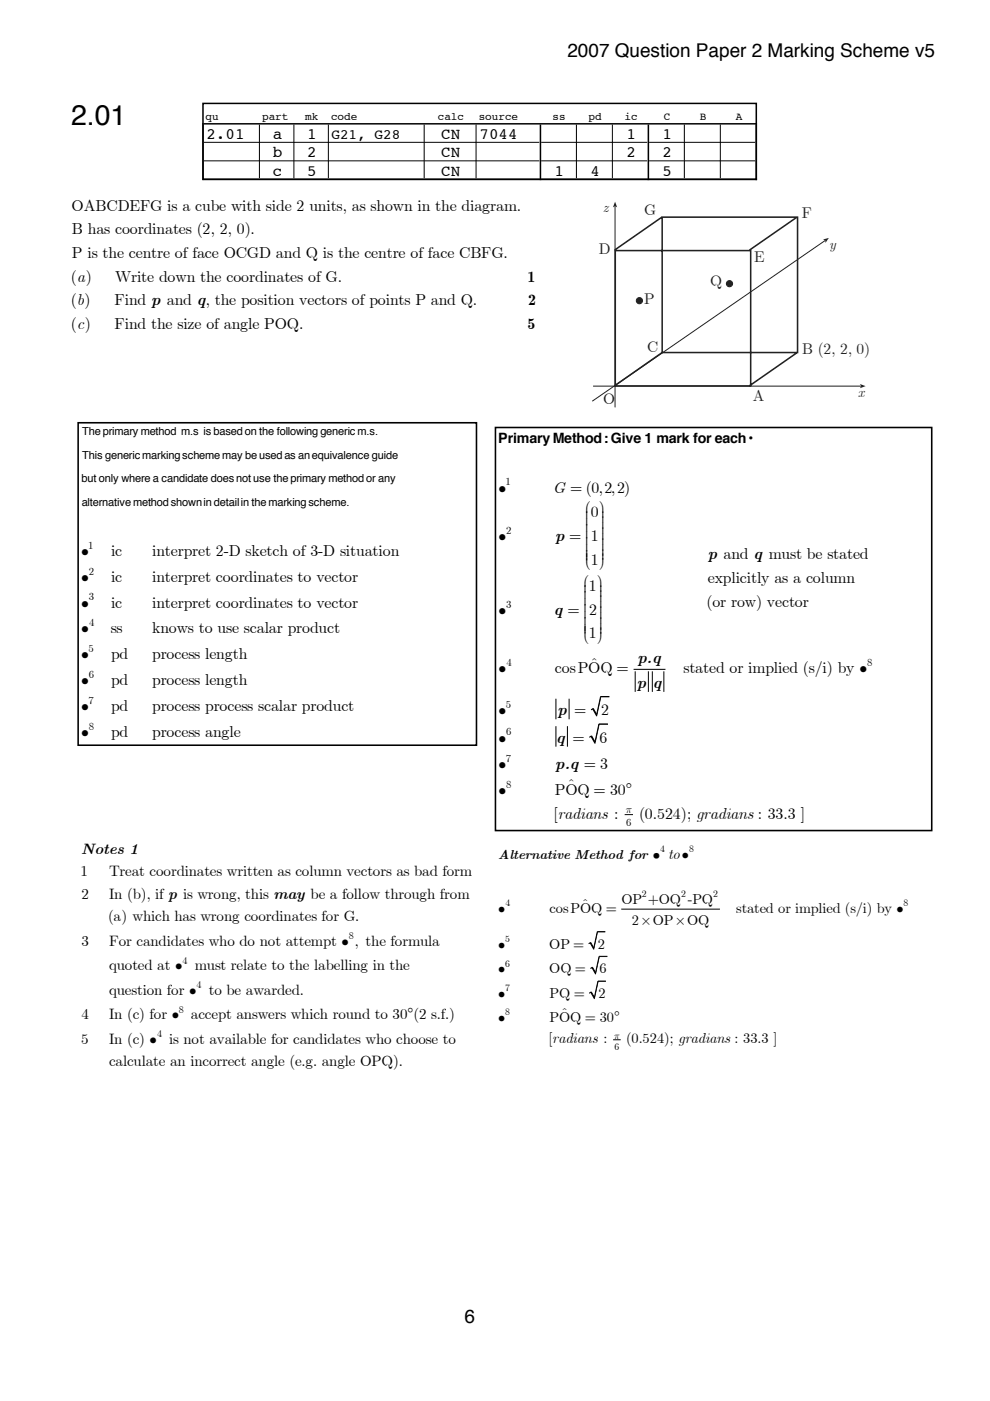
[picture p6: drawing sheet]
<svg xmlns="http://www.w3.org/2000/svg" width="221mm" height="313mm" viewBox="0 0 221 313" stroke-linecap="round" stroke-linejoin="round" font-family="sans-serif">
<defs><g id="words">
<text font-size="6.3" x="15.9" y="27.9">2.01</text>
<g font-size="4.2">
<text x="126.6" y="12.7">2007 Question Paper 2 Marking Scheme v5</text>
<text x="103.7" y="295.3">6</text>
</g>
<g font-size="3.5">
<text x="46.1" y="30.9">2.01</text>
<text x="60.9" y="30.9">a</text>
<text x="60.9" y="35.1">b</text>
<text x="68.5" y="30.9">1</text>
<text x="68.5" y="35.1">2</text>
<text x="98.5" y="30.9">CN</text>
<text x="98.5" y="35.1">CN</text>
<text x="107" y="30.9">7044</text>
<text x="139.8" y="30.9">1</text>
<text x="139.8" y="35.1">2</text>
<text x="147.8" y="30.9">1</text>
<text x="147.8" y="35.1">2</text>
<text x="60.9" y="39.2">c</text>
<text x="68.5" y="39.2">5</text>
<text x="98.5" y="39.2">CN</text>
<text x="123.7" y="39.2">1</text>
<text x="131.8" y="39.2">4</text>
<text x="147.8" y="39.2">5</text>
<text x="16" y="47">OABCDEFG is a cube with side 2 units, as shown in the diagram.</text>
<text x="16.1" y="52.3">B has coordinates (2, 2, 0).</text>
<text x="16.1" y="57.6">P is the centre of face OCGD and Q is the centre of face CBFG.</text>
<text x="15.8" y="62.9">(a)</text>
<text x="25.7" y="62.9">Write down the coordinates of G.</text>
<text x="117.7" y="62.9">1</text>
<text x="15.8" y="68.2">(b)</text>
<text x="25.6" y="68.2">Find p and q, the position vectors of points P and Q.</text>
<text x="117.8" y="68.2">2</text>
<text x="15.8" y="73.5">(c)</text>
<text x="25.6" y="73.5">Find the size of angle POQ.</text>
<text x="117.8" y="73.5">5</text>
<text x="111.2" y="109.9">•</text>
<text x="123.4" y="109.9">G = (0,2,2)</text>
<text x="130.5" y="114.5">! $</text>
<text x="130.5" y="116.3">#0&amp;</text>
<text x="130.5" y="117.8"># &amp;&amp;</text>
<text x="130.5" y="119.2"># &amp;</text>
<text x="18.1" y="124">•</text>
<text x="24.8" y="124">ic</text>
<text x="34" y="124">interpret 2-D sketch of 3-D situation</text>
<text x="111.2" y="120.8">•</text>
<text x="123.9" y="120.8">p = #1&amp;</text>
<text x="130.5" y="122.1"># &amp;</text>
<text x="130.5" y="123.6"># &amp;</text>
<text x="130.5" y="125"># &amp;</text>
<text x="130.5" y="125.6">#</text>
<text x="158" y="124.9">p and q must be stated</text>
<text x="18.1" y="129.8">•</text>
<text x="24.8" y="129.8">ic</text>
<text x="34" y="129.8">interpret coordinates to vector</text>
<text x="130.1" y="130.9">! $</text>
<text x="130.5" y="126.3">&quot;1%&amp;</text>
<text x="158" y="130.2">explicitly as a column</text>
<text x="18.1" y="135.6">•</text>
<text x="24.8" y="135.6">ic</text>
<text x="34" y="135.6">interpret coordinates to vector</text>
<text x="111.2" y="137.2">•</text>
<text x="123.6" y="137.2">q = #2&amp;</text>
<text x="130.1" y="132.8">#1&amp;</text>
<text x="130.1" y="134.2"># &amp;&amp;</text>
<text x="130.1" y="135.6"># &amp;</text>
<text x="157.7" y="135.4">(or row) vector</text>
<text x="18.1" y="141.4">•</text>
<text x="24.7" y="141.4">ss</text>
<text x="34" y="141.4">knows to use scalar product</text>
<text x="130.1" y="142.8">&quot;</text>
<text x="130.1" y="138.5"># &amp;</text>
<text x="130.1" y="140"># &amp;</text>
<text x="130.1" y="141.4"># &amp;&amp;</text>
<text x="130.1" y="142">#1%</text>
<text x="18.1" y="147.2">•</text>
<text x="24.8" y="147.2">pd</text>
<text x="34" y="147.2">process length</text>
<text x="131.8" y="149.3">ˆ</text>
<text x="142.3" y="148.1">p.q</text>
<text x="18.1" y="153">•</text>
<text x="24.8" y="153">pd</text>
<text x="34" y="153">process length</text>
<text x="111.2" y="150.3">•</text>
<text x="123.8" y="150.3">cosPOQ =</text>
<text x="142.1" y="153.5">p</text>
<text x="145.7" y="153.5">q</text>
<text x="152.5" y="150.3">stated or implied (s/i) by •</text>
<text x="18.1" y="158.7">•</text>
<text x="24.8" y="158.7">pd</text>
<text x="34" y="158.7">process process scalar product</text>
<text x="111.2" y="159.6">•</text>
<text x="124.4" y="159.6">p</text>
<text x="128.1" y="159.6">=</text>
<text x="134.2" y="159.6">2</text>
<text x="18.1" y="164.5">•</text>
<text x="24.8" y="164.5">pd</text>
<text x="34" y="164.5">process angle</text>
<text x="111.2" y="165.7">•</text>
<text x="124.1" y="165.7">q</text>
<text x="127.7" y="165.7">=</text>
<text x="133.8" y="165.7">6</text>
<text x="111.2" y="171.6">•</text>
<text x="123.9" y="171.6">p.q = 3</text>
<text x="111.2" y="177.3">•</text>
<text x="123.8" y="177.3">POQ = 30°</text>
<text x="126.7" y="176.4">ˆ</text>
<text x="123.5" y="182.7">[radians :</text>
<text x="142.6" y="182.7">(0.524); gradians : 33.3 ]</text>
</g>
<g font-size="3.5" fill="#231f20">
<text x="143.7" y="48">G</text>
<text x="178.9" y="48.6">F</text>
<text x="133.6" y="56.6">D</text>
<text x="168.3" y="58.5">E</text>
<text x="158.5" y="63.9">Q</text>
<text x="143.7" y="67.9">P</text>
<text x="144.4" y="78.5">C</text>
<text x="179" y="79.1">B (2, 2, 0)</text>
<text x="168" y="89.5">A</text>
<text x="134.6" y="90.1">O</text>
</g>
<g font-size="3.3">
<text x="18.1" y="190.5">Notes 1</text>
<text x="17.9" y="195.6">1</text>
<text x="24.3" y="195.6">Treat coordinates written as column vectors as bad form</text>
<text x="18.2" y="200.6">2</text>
<text x="24.3" y="200.6">In (b), if p is wrong, this may be a follow through from</text>
<text x="24.1" y="205.6">(a) which has wrong coordinates for G.</text>
<text x="18.2" y="211.1">3</text>
<text x="24.3" y="211.1">For candidates who do not attempt • , the formula</text>
<text x="24.3" y="216.5">quoted at •</text>
<text x="43.5" y="216.5">must relate to the labelling in the</text>
<text x="18.2" y="227.5">4</text>
<text x="24.3" y="222">question for •</text>
<text x="24.3" y="227.5">In (c) for •</text>
<text x="42.6" y="227.5">accept answers which round to 30°(2 s.f.)</text>
<text x="46.6" y="222">to be awarded.</text>
<text x="18.1" y="233">5</text>
<text x="24.3" y="233">In (c) •</text>
<text x="37.8" y="233">is not available for candidates who choose to</text>
<text x="24.3" y="238">calculate an incorrect angle (e.g. angle OPQ).</text>
</g>
<g font-size="3.2">
<text x="74" y="30.9">G21, G28</text>
<text x="111.2" y="98.8">Primary Method:Give 1 mark for each•</text>
<text x="111.2" y="203.7">•</text>
<text x="122.7" y="203.7">cosPOQ =</text>
<text x="129.9" y="202.8">ˆ</text>
<text x="138.7" y="201.7">OP +OQ -PQ</text>
<text x="164.3" y="203.7">stated or implied (s/i) by •</text>
<text x="141" y="206.4">2!OP!OQ</text>
<text x="111.2" y="211.7">•</text>
<text x="122.6" y="211.7">OP =</text>
<text x="133.4" y="211.7">2</text>
<text x="111.2" y="217.2">•</text>
<text x="122.6" y="217.2">OQ =</text>
<text x="133.8" y="217.2">6</text>
<text x="111.2" y="222.7">•</text>
<text x="111.2" y="228">•</text>
<text x="122.7" y="222.7">PQ =</text>
<text x="122.7" y="228">POQ = 30°</text>
<text x="125.2" y="227.1">ˆ</text>
<text x="133.6" y="222.7">2</text>
<text x="122.4" y="232.9">[radians :</text>
<text x="139.8" y="232.9">(0.524); gradians : 33.3 ]</text>
</g>
<g font-size="3.1" fill="#231f20">
<text x="134.5" y="47.2">z</text>
<text x="185.1" y="55.5">y</text>
<text x="191.5" y="88.7">x</text>
</g>
<text font-size="2.9" x="111.2" y="191.6">Alternative Method for • to•</text>
<g font-size="2.5">
<text x="18.3" y="97.1">Theprimary method m.s is based on the following generic m.s.</text>
<text x="18.2" y="107.6">but only where a candidate does not use theprimary method or any</text>
<text x="18.3" y="102.4">This generic markingschememay beusedas anequivalence guide</text>
<text x="18.2" y="112.9">alternativemethodshownin detailin themarkingscheme.</text>
</g>
<g font-size="2.4">
<text x="45.9" y="26.8">qu</text>
<text x="58.5" y="26.8">part</text>
<text x="68.1" y="26.8">mk</text>
<text x="73.9" y="26.8">code</text>
<text x="97.7" y="26.8">calc</text>
<text x="106.8" y="26.8">source</text>
<text x="123.3" y="26.8">ss</text>
<text x="131.3" y="26.8">pd</text>
<text x="139.4" y="26.8">ic</text>
<text x="148.2" y="26.8">C</text>
<text x="156.2" y="26.8">B</text>
<text x="164.2" y="26.8">A</text>
<text x="112.8" y="108.3">1</text>
<text x="113" y="119.2">2</text>
<text x="19.7" y="122.4">1</text>
<text x="19.8" y="128.2">2</text>
<text x="19.8" y="134">3</text>
<text x="113" y="135.6">3</text>
<text x="19.9" y="139.8">4</text>
<text x="19.8" y="145.6">5</text>
<text x="113" y="148.7">4</text>
<text x="193.5" y="148.7">8</text>
<text x="19.8" y="151.4">6</text>
<text x="19.8" y="157.2">7</text>
<text x="112.9" y="158">5</text>
<text x="19.8" y="162.9">8</text>
<text x="113" y="164.1">6</text>
<text x="112.9" y="170">7</text>
<text x="113" y="175.8">8</text>
<text x="139.6" y="181.5">!</text>
<text x="139.7" y="184.4">6</text>
</g>
<g font-size="2.3">
<text x="77.8" y="209.6">8</text>
<text x="40.8" y="215">4</text>
<text x="43.9" y="220.5">4</text>
<text x="39.9" y="226">8</text>
<text x="35.1" y="231.5">4</text>
</g>
<g font-size="2.2">
<text x="147.4" y="190.2">4</text>
<text x="153.8" y="190.2">8</text>
<text x="112.8" y="202.3">4</text>
<text x="143.3" y="200.2">2</text>
<text x="152" y="200.2">2</text>
<text x="159.2" y="200.2">2</text>
<text x="201.6" y="202.3">8</text>
<text x="112.7" y="210.2">5</text>
<text x="112.8" y="215.8">6</text>
<text x="112.7" y="221.3">7</text>
<text x="112.8" y="226.5">8</text>
<text x="137" y="231.8">!</text>
<text x="137.1" y="234.4">6</text>
</g>
</g></defs>
<path d="M137.3 55.9h30.2v30.2h-30.2zM147.7 48.5l-10.5 7.3M147.8 48.5h30.2v30.2h-30.2zM177.7 48.6l-10.4 7.2M147.8 78.7l-10.6 7.4M177.8 78.8l-10.5 7.3" fill="none" stroke="#231f20" stroke-width=".35"/>
<path d="M132.4 86.2h59.8" fill="none" stroke="#231f20" stroke-width=".22"/>
<path d="M191.9 85.7l1.3 .5-1.3 .4 .3-.4z" fill-rule="evenodd" fill="#231f20"/>
<path d="M137.3 46v44.9" fill="none" stroke="#231f20" stroke-width=".22"/>
<path d="M137.3 45l.4 1.3-.4-.3-.5 .3z" fill-rule="evenodd" fill="#231f20"/>
<path d="M184.2 53.6l-52 35.9" fill="none" stroke="#231f20" stroke-width=".22"/>
<path d="M183.7 53.4l1.3-.3-.8 1.1v-.6z" fill-rule="evenodd" fill="#231f20"/>
<g fill="#231f20" stroke="#231f20" stroke-width=".22">
<circle cx="142.7" cy="67.1" r=".69"/>
<circle cx="162.8" cy="63.3" r=".69"/>
</g>
<path d="M45.4 23.2h123.5v4.5h-123.5z" fill="#fff"/>
<g fill="none" stroke="#000" stroke-width=".22">
<path d="M45.5 31.8h74.9M45.5 35.9h74.9M57.9 27.8v12M65.6 27.8v12M73.3 27.8v12M94.7 27.8v12M106.2 27.8v12M120.8 31.8h23.7M120.8 35.9h23.7M128.6 27.8v12M136.7 27.8v12M144.9 31.8h23.6"/>
<path d="M144.9 35.9h23.6M152.7 27.8v12M160.8 27.8v12M124.1 155.9v4.6M127 155.9v4.6M136 155.4h-2l-.8 4.1-.8-1.4-.5 .3M141.4 149.4h7.1M141.8 149.8v4.6M144.7 149.8v4.6M145.6 149.8v4.6M148.2 149.8v4.6M124.1 162.1v4.5"/>
<path d="M126.6 162.1v4.5M135.7 161.6h-2l-.9 4-.8-1.4-.5 .3M139.4 181.8h1.9M135.1 207.9h-1.8l-.8 3.7-.7-1.3-.4 .3M135.2 218.9h-1.8l-.7 3.7-.7-1.2-.5 .2M135.5 213.4h-1.8l-.8 3.7-.7-1.3-.4 .3M138.6 202.9h22.1M136.8 232.1h1.7"/>
</g>
<path d="M45.3 23.1h123.5v16.9h-123.5zM45.3 27.5v12.7M45.5 27.6h123.5M120.6 27.8v12.4M144.7 27.8v12.4M168.8 27.8v12.4M45.5 40h123.5" fill="none" stroke="#000" stroke-width=".34"/>
<path d="M17.4 94.3h88.9v72h-88.9zM110.6 95.4h97.3v90h-97.3z" fill="none" stroke="#000" stroke-width=".35"/>
<g fill="#000">
<path d="M134 155.4h2v.2h-1.8l-.9 4.3h-.2l-.9-1.6-.3 .1 .5-.3 .8 1.4z" fill-rule="evenodd"/>
<path d="M133.7 161.6h2v.1h-1.9l-.9 4.3h-.2l-.9-1.5h-.3l.5-.3 .8 1.4z" fill-rule="evenodd"/>
<path d="M133.3 207.9h1.8v.2h-1.7l-.8 3.8h-.2l-.7-1.3h-.3l.4-.3 .7 1.3z" fill-rule="evenodd"/>
<path d="M133.7 213.4h1.8v.2h-1.7l-.8 3.9h-.2l-.7-1.4h-.3l.4-.3 .7 1.3z" fill-rule="evenodd"/>
<path d="M133.4 218.9h1.8v.2h-1.6l-.9 3.9h-.1l-.8-1.4h-.3l.5-.2 .7 1.2z" fill-rule="evenodd"/>
</g>
<use href="#words"/>
</svg>
